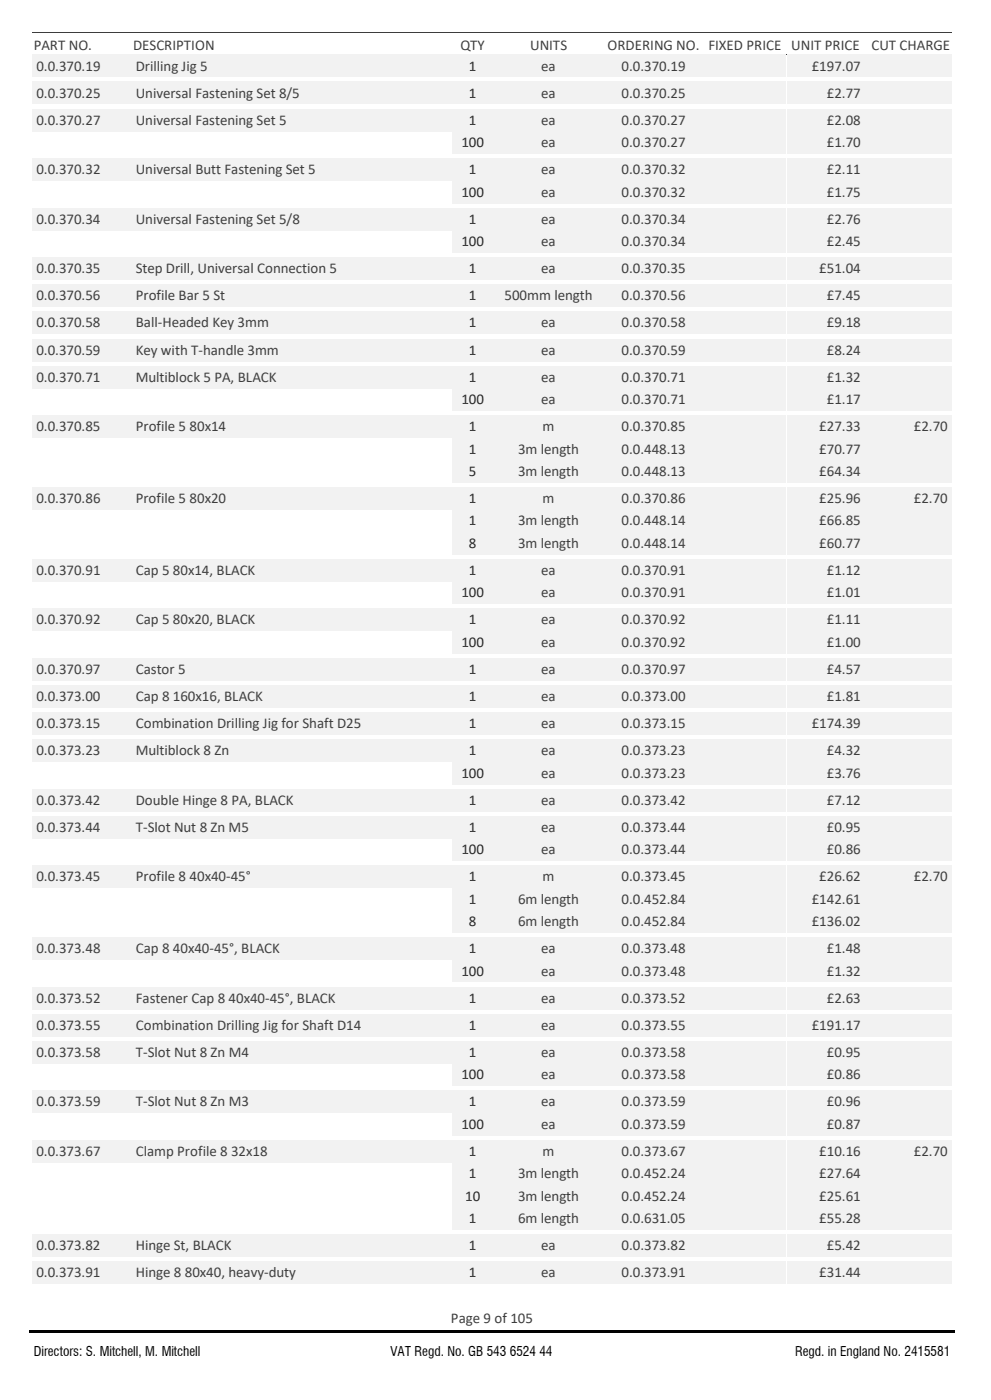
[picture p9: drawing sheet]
<svg xmlns="http://www.w3.org/2000/svg" width="210mm" height="297mm" viewBox="0 0 210 297" stroke-linecap="round" stroke-linejoin="round" font-family="sans-serif">
<defs><g id="words">
<g font-size="3.2" fill="#404040">
<text x="7.1" y="10.7">PART NO.</text>
<text x="28.2" y="10.7">DESCRIPTION</text>
<text x="97.6" y="10.7">QTY</text>
<text x="112.3" y="10.7">UNITS</text>
<text x="128.7" y="10.7">ORDERING NO. FIXED PRICE UNIT PRICE</text>
<text x="184.7" y="10.7">CUT CHARGE</text>
<text x="7.7" y="15">0.0.370.19</text>
<text x="28.8" y="15">Drilling Jig 5</text>
<text x="114.7" y="15">ea</text>
<text x="131.7" y="15">0.0.370.19</text>
<text x="172" y="15">£197.07</text>
<text x="7.7" y="20.7">0.0.370.25</text>
<text x="28.8" y="20.7">Universal Fastening Set 8/5</text>
<text x="114.7" y="20.7">ea</text>
<text x="131.7" y="20.7">0.0.370.25</text>
<text x="175.2" y="20.7">£2.77</text>
<text x="7.7" y="26.5">0.0.370.27</text>
<text x="28.8" y="26.5">Universal Fastening Set 5</text>
<text x="114.7" y="26.5">ea</text>
<text x="131.7" y="26.5">0.0.370.27</text>
<text x="175.2" y="26.5">£2.08</text>
<text x="114.7" y="31.2">ea</text>
<text x="131.7" y="31.2">0.0.370.27</text>
<text x="175.2" y="31.2">£1.70</text>
<text x="7.7" y="36.9">0.0.370.32</text>
<text x="28.8" y="36.9">Universal Butt Fastening Set 5</text>
<text x="114.7" y="36.9">ea</text>
<text x="114.7" y="41.7">ea</text>
<text x="131.7" y="36.9">0.0.370.32</text>
<text x="131.7" y="41.7">0.0.370.32</text>
<text x="175.2" y="36.9">£2.11</text>
<text x="175.2" y="41.7">£1.75</text>
<text x="7.7" y="47.5">0.0.370.34</text>
<text x="28.8" y="47.5">Universal Fastening Set 5/8</text>
<text x="114.7" y="47.5">ea</text>
<text x="131.7" y="47.5">0.0.370.34</text>
<text x="175.2" y="47.5">£2.76</text>
<text x="114.7" y="52.2">ea</text>
<text x="131.7" y="52.2">0.0.370.34</text>
<text x="175.2" y="52.2">£2.45</text>
<text x="7.7" y="58">0.0.370.35</text>
<text x="28.8" y="58">Step Drill, Universal Connection 5</text>
<text x="114.7" y="58">ea</text>
<text x="131.7" y="58">0.0.370.35</text>
<text x="173.6" y="58">£51.04</text>
<text x="7.7" y="63.7">0.0.370.56</text>
<text x="28.8" y="63.7">Profile Bar 5 St</text>
<text x="106.9" y="63.7">500mm length</text>
<text x="131.7" y="63.7">0.0.370.56</text>
<text x="175.2" y="63.7">£7.45</text>
<text x="7.7" y="69.5">0.0.370.58</text>
<text x="28.8" y="69.5">Ball-Headed Key 3mm</text>
<text x="114.7" y="69.5">ea</text>
<text x="131.7" y="69.5">0.0.370.58</text>
<text x="175.2" y="69.5">£9.18</text>
<text x="7.7" y="75.2">0.0.370.59</text>
<text x="28.8" y="75.2">Key with T-handle 3mm</text>
<text x="114.7" y="75.2">ea</text>
<text x="131.7" y="75.2">0.0.370.59</text>
<text x="175.2" y="75.2">£8.24</text>
<text x="7.7" y="81">0.0.370.71</text>
<text x="28.8" y="81">Multiblock 5 PA, BLACK</text>
<text x="114.7" y="81">ea</text>
<text x="131.7" y="81">0.0.370.71</text>
<text x="175.2" y="81">£1.32</text>
<text x="114.7" y="85.7">ea</text>
<text x="131.7" y="85.7">0.0.370.71</text>
<text x="175.2" y="85.7">£1.17</text>
<text x="7.7" y="91.5">0.0.370.85</text>
<text x="28.8" y="91.5">Profile 5 80x14</text>
<text x="115" y="91.5">m</text>
<text x="131.7" y="91.5">0.0.370.85</text>
<text x="173.6" y="91.5">£27.33</text>
<text x="193.6" y="91.5">£2.70</text>
<text x="109.8" y="96.2">3m length</text>
<text x="109.8" y="101">3m length</text>
<text x="131.7" y="96.2">0.0.448.13</text>
<text x="131.7" y="101">0.0.448.13</text>
<text x="173.6" y="96.2">£70.77</text>
<text x="173.6" y="101">£64.34</text>
<text x="7.7" y="106.7">0.0.370.86</text>
<text x="28.8" y="106.7">Profile 5 80x20</text>
<text x="115" y="106.7">m</text>
<text x="131.7" y="106.7">0.0.370.86</text>
<text x="173.6" y="106.7">£25.96</text>
<text x="193.6" y="106.7">£2.70</text>
<text x="109.8" y="111.4">3m length</text>
<text x="131.7" y="111.4">0.0.448.14</text>
<text x="173.6" y="111.4">£66.85</text>
<text x="109.8" y="116.2">3m length</text>
<text x="131.7" y="116.2">0.0.448.14</text>
<text x="173.6" y="116.2">£60.77</text>
<text x="7.7" y="121.9">0.0.370.91</text>
<text x="28.8" y="121.9">Cap 5 80x14, BLACK</text>
<text x="114.7" y="121.9">ea</text>
<text x="131.7" y="121.9">0.0.370.91</text>
<text x="175.2" y="121.9">£1.12</text>
<text x="114.7" y="126.7">ea</text>
<text x="131.7" y="126.7">0.0.370.91</text>
<text x="175.2" y="126.7">£1.01</text>
<text x="7.7" y="132.5">0.0.370.92</text>
<text x="28.8" y="132.5">Cap 5 80x20, BLACK</text>
<text x="114.7" y="132.5">ea</text>
<text x="114.7" y="137.2">ea</text>
<text x="131.7" y="132.5">0.0.370.92</text>
<text x="131.7" y="137.2">0.0.370.92</text>
<text x="175.2" y="132.5">£1.11</text>
<text x="175.2" y="137.2">£1.00</text>
<text x="7.7" y="143">0.0.370.97</text>
<text x="28.8" y="143">Castor 5</text>
<text x="114.7" y="143">ea</text>
<text x="131.7" y="143">0.0.370.97</text>
<text x="175.2" y="143">£4.57</text>
<text x="7.7" y="148.7">0.0.373.00</text>
<text x="28.8" y="148.7">Cap 8 160x16, BLACK</text>
<text x="114.7" y="148.7">ea</text>
<text x="131.7" y="148.7">0.0.373.00</text>
<text x="175.2" y="148.7">£1.81</text>
<text x="7.7" y="154.4">0.0.373.15</text>
<text x="28.8" y="154.4">Combination Drilling Jig for Shaft D25</text>
<text x="114.7" y="154.4">ea</text>
<text x="131.7" y="154.4">0.0.373.15</text>
<text x="172" y="154.4">£174.39</text>
<text x="7.7" y="160.2">0.0.373.23</text>
<text x="28.8" y="160.2">Multiblock 8 Zn</text>
<text x="114.7" y="160.2">ea</text>
<text x="131.7" y="160.2">0.0.373.23</text>
<text x="175.2" y="160.2">£4.32</text>
<text x="114.7" y="165">ea</text>
<text x="131.7" y="165">0.0.373.23</text>
<text x="175.2" y="165">£3.76</text>
<text x="7.7" y="170.7">0.0.373.42</text>
<text x="28.8" y="170.7">Double Hinge 8 PA, BLACK</text>
<text x="114.7" y="170.7">ea</text>
<text x="131.7" y="170.7">0.0.373.42</text>
<text x="175.2" y="170.7">£7.12</text>
<text x="7.7" y="176.4">0.0.373.44</text>
<text x="28.8" y="176.4">T-Slot Nut 8 Zn M5</text>
<text x="114.7" y="176.4">ea</text>
<text x="131.7" y="176.4">0.0.373.44</text>
<text x="175.2" y="176.4">£0.95</text>
<text x="114.7" y="181.2">ea</text>
<text x="131.7" y="181.2">0.0.373.44</text>
<text x="175.2" y="181.2">£0.86</text>
<text x="7.7" y="186.9">0.0.373.45</text>
<text x="28.8" y="186.9">Profile 8 40x40-45°</text>
<text x="109.8" y="191.7">6m length</text>
<text x="115" y="186.9">m</text>
<text x="131.7" y="186.9">0.0.373.45</text>
<text x="131.7" y="191.7">0.0.452.84</text>
<text x="172" y="191.7">£142.61</text>
<text x="173.6" y="186.9">£26.62</text>
<text x="193.6" y="186.9">£2.70</text>
<text x="109.8" y="196.4">6m length</text>
<text x="131.7" y="196.4">0.0.452.84</text>
<text x="172" y="196.4">£136.02</text>
<text x="7.7" y="202.2">0.0.373.48</text>
<text x="28.8" y="202.2">Cap 8 40x40-45°, BLACK</text>
<text x="114.7" y="202.2">ea</text>
<text x="131.7" y="202.2">0.0.373.48</text>
<text x="175.2" y="202.2">£1.48</text>
<text x="114.7" y="206.9">ea</text>
<text x="131.7" y="206.9">0.0.373.48</text>
<text x="175.2" y="206.9">£1.32</text>
<text x="7.7" y="212.7">0.0.373.52</text>
<text x="28.8" y="212.7">Fastener Cap 8 40x40-45°, BLACK</text>
<text x="114.7" y="212.7">ea</text>
<text x="131.7" y="212.7">0.0.373.52</text>
<text x="175.2" y="212.7">£2.63</text>
<text x="7.7" y="218.4">0.0.373.55</text>
<text x="28.8" y="218.4">Combination Drilling Jig for Shaft D14</text>
<text x="114.7" y="218.4">ea</text>
<text x="131.7" y="218.4">0.0.373.55</text>
<text x="172" y="218.4">£191.17</text>
<text x="7.7" y="224.2">0.0.373.58</text>
<text x="28.8" y="224.2">T-Slot Nut 8 Zn M4</text>
<text x="114.7" y="224.2">ea</text>
<text x="131.7" y="224.2">0.0.373.58</text>
<text x="175.2" y="224.2">£0.95</text>
<text x="114.7" y="228.9">ea</text>
<text x="131.7" y="228.9">0.0.373.58</text>
<text x="175.2" y="228.9">£0.86</text>
<text x="7.7" y="234.7">0.0.373.59</text>
<text x="28.8" y="234.7">T-Slot Nut 8 Zn M3</text>
<text x="114.7" y="234.7">ea</text>
<text x="114.7" y="239.4">ea</text>
<text x="131.7" y="234.7">0.0.373.59</text>
<text x="131.7" y="239.4">0.0.373.59</text>
<text x="175.2" y="234.7">£0.96</text>
<text x="175.2" y="239.4">£0.87</text>
<text x="7.7" y="245.2">0.0.373.67</text>
<text x="28.8" y="245.2">Clamp Profile 8 32x18</text>
<text x="115" y="245.2">m</text>
<text x="131.7" y="245.2">0.0.373.67</text>
<text x="173.6" y="245.2">£10.16</text>
<text x="193.6" y="245.2">£2.70</text>
<text x="109.8" y="249.9">3m length</text>
<text x="131.7" y="249.9">0.0.452.24</text>
<text x="173.6" y="249.9">£27.64</text>
<text x="109.8" y="254.7">3m length</text>
<text x="131.7" y="254.7">0.0.452.24</text>
<text x="173.6" y="254.7">£25.61</text>
<text x="109.8" y="259.4">6m length</text>
<text x="131.7" y="259.4">0.0.631.05</text>
<text x="173.6" y="259.4">£55.28</text>
<text x="7.7" y="265.2">0.0.373.82</text>
<text x="28.8" y="265.2">Hinge St, BLACK</text>
<text x="114.7" y="265.2">ea</text>
<text x="131.7" y="265.2">0.0.373.82</text>
<text x="175.2" y="265.2">£5.42</text>
<text x="7.7" y="270.9">0.0.373.91</text>
<text x="28.8" y="270.9">Hinge 8 80x40, heavy-duty</text>
<text x="114.7" y="270.9">ea</text>
<text x="131.7" y="270.9">0.0.373.91</text>
<text x="173.6" y="270.9">£31.44</text>
<text x="95.6" y="280.5">Page 9 of 105</text>
</g>
<g font-size="3.2" fill="#222a35">
<text x="99.4" y="15">1</text>
<text x="99.4" y="20.7">1</text>
<text x="99.4" y="26.5">1</text>
<text x="97.8" y="31.2">100</text>
<text x="97.8" y="41.7">100</text>
<text x="99.4" y="36.9">1</text>
<text x="99.4" y="47.5">1</text>
<text x="97.8" y="52.2">100</text>
<text x="99.4" y="58">1</text>
<text x="99.4" y="63.7">1</text>
<text x="99.4" y="69.5">1</text>
<text x="99.4" y="75.2">1</text>
<text x="99.4" y="81">1</text>
<text x="97.8" y="85.7">100</text>
<text x="99.4" y="91.5">1</text>
<text x="99.4" y="96.2">1</text>
<text x="99.4" y="101">5</text>
<text x="99.4" y="106.7">1</text>
<text x="99.4" y="111.4">1</text>
<text x="99.4" y="116.2">8</text>
<text x="99.4" y="121.9">1</text>
<text x="97.8" y="126.7">100</text>
<text x="97.8" y="137.2">100</text>
<text x="99.4" y="132.5">1</text>
<text x="99.4" y="143">1</text>
<text x="99.4" y="148.7">1</text>
<text x="99.4" y="154.4">1</text>
<text x="99.4" y="160.2">1</text>
<text x="97.8" y="165">100</text>
<text x="99.4" y="170.7">1</text>
<text x="99.4" y="176.4">1</text>
<text x="97.8" y="181.2">100</text>
<text x="99.4" y="186.9">1</text>
<text x="99.4" y="191.7">1</text>
<text x="99.4" y="196.4">8</text>
<text x="99.4" y="202.2">1</text>
<text x="97.8" y="206.9">100</text>
<text x="99.4" y="212.7">1</text>
<text x="99.4" y="218.4">1</text>
<text x="99.4" y="224.2">1</text>
<text x="97.8" y="228.9">100</text>
<text x="97.8" y="239.4">100</text>
<text x="99.4" y="234.7">1</text>
<text x="99.4" y="245.2">1</text>
<text x="99.4" y="249.9">1</text>
<text x="98.6" y="254.7">10</text>
<text x="99.4" y="259.4">1</text>
<text x="99.4" y="265.2">1</text>
<text x="99.4" y="270.9">1</text>
</g>
<g font-size="2.8">
<text x="7.1" y="287.6">Directors: S. Mitchell, M. Mitchell</text>
<text x="82.7" y="287.6">VAT Regd. No. GB 543 6524 44</text>
<text x="168.5" y="287.6">Regd. in England No. 2415581</text>
</g>
</g></defs>
<path d="M104.5 6.9h23.5" fill="none" stroke="#404040" stroke-width=".21"/>
<path d="M104.5 6.9h23.5" fill="none" stroke="#404040" stroke-width=".21"/>
<path d="M104.5 11.6h23.5" fill="none" stroke="#404040" stroke-width=".21"/>
<path d="M104.5 11.6h23.5" fill="none" stroke="#404040" stroke-width=".21"/>
<path d="M6.8 6.9h21.2" fill="none" stroke="#404040" stroke-width=".21"/>
<path d="M6.8 6.9h21.2" fill="none" stroke="#404040" stroke-width=".21"/>
<path d="M6.8 11.6h21.2" fill="none" stroke="#404040" stroke-width=".21"/>
<path d="M6.8 11.6h21.2" fill="none" stroke="#404040" stroke-width=".21"/>
<path d="M95.8 6.9h8.8" fill="none" stroke="#404040" stroke-width=".21"/>
<path d="M95.8 6.9h8.8" fill="none" stroke="#404040" stroke-width=".21"/>
<path d="M95.8 11.6h8.8" fill="none" stroke="#404040" stroke-width=".21"/>
<path d="M95.8 11.6h8.8" fill="none" stroke="#404040" stroke-width=".21"/>
<path d="M183.2 6.9h18.5" fill="none" stroke="#404040" stroke-width=".21"/>
<path d="M183.2 6.9h18.5" fill="none" stroke="#404040" stroke-width=".21"/>
<path d="M183.2 11.6h18.5" fill="none" stroke="#404040" stroke-width=".21"/>
<path d="M183.2 11.6h18.5" fill="none" stroke="#404040" stroke-width=".21"/>
<path d="M166.6 6.9h16.7" fill="none" stroke="#404040" stroke-width=".21"/>
<path d="M166.6 6.9h16.7" fill="none" stroke="#404040" stroke-width=".21"/>
<path d="M166.6 11.6h16.7" fill="none" stroke="#404040" stroke-width=".21"/>
<path d="M166.6 11.6h16.7" fill="none" stroke="#404040" stroke-width=".21"/>
<path d="M149 6.9h17.7" fill="none" stroke="#404040" stroke-width=".21"/>
<path d="M149 6.9h17.7" fill="none" stroke="#404040" stroke-width=".21"/>
<path d="M149 11.6h17.7" fill="none" stroke="#404040" stroke-width=".21"/>
<path d="M149 11.6h17.7" fill="none" stroke="#404040" stroke-width=".21"/>
<path d="M127.9 6.9h21.1" fill="none" stroke="#404040" stroke-width=".21"/>
<path d="M127.9 6.9h21.1" fill="none" stroke="#404040" stroke-width=".21"/>
<path d="M127.9 11.6h21.1" fill="none" stroke="#404040" stroke-width=".21"/>
<path d="M127.9 11.6h21.1" fill="none" stroke="#404040" stroke-width=".21"/>
<path d="M27.9 6.9h68" fill="none" stroke="#404040" stroke-width=".21"/>
<path d="M27.9 6.9h68" fill="none" stroke="#404040" stroke-width=".21"/>
<path d="M27.9 11.6h68" fill="none" stroke="#404040" stroke-width=".21"/>
<path d="M27.9 11.6h68" fill="none" stroke="#404040" stroke-width=".21"/>
<g fill="#f2f2f2">
<path d="M6.9 11.6h21v4.7h-21z" fill-rule="evenodd"/>
<path d="M95.9 11.6h8.6v4.7h-8.6z" fill-rule="evenodd"/>
<path d="M128 11.6h21v4.7h-21z" fill-rule="evenodd"/>
<path d="M149 11.6h17.6v4.7h-17.6z" fill-rule="evenodd"/>
<path d="M166.7 11.6h16.5v4.7h-16.5z" fill-rule="evenodd"/>
<path d="M183.3 11.6h18.3v4.7h-18.3z" fill-rule="evenodd"/>
<path d="M28 11.6h67.8v4.7h-67.8z" fill-rule="evenodd"/>
<path d="M104.6 11.6h23.3v4.7h-23.3z" fill-rule="evenodd"/>
<path d="M6.9 17.4h21v4.7h-21z" fill-rule="evenodd"/>
<path d="M95.9 17.4h8.6v4.7h-8.6z" fill-rule="evenodd"/>
<path d="M128 17.4h21v4.7h-21z" fill-rule="evenodd"/>
<path d="M149 17.4h17.6v4.7h-17.6z" fill-rule="evenodd"/>
<path d="M166.7 17.4h16.5v4.7h-16.5z" fill-rule="evenodd"/>
<path d="M183.3 17.4h18.3v4.7h-18.3z" fill-rule="evenodd"/>
<path d="M28 17.4h67.8v4.7h-67.8z" fill-rule="evenodd"/>
<path d="M104.6 17.4h23.3v4.7h-23.3z" fill-rule="evenodd"/>
<path d="M6.9 23.2h21v4.6h-21z" fill-rule="evenodd"/>
<path d="M95.9 23.2h8.6v4.6h-8.6z" fill-rule="evenodd"/>
<path d="M128 23.2h21v4.6h-21z" fill-rule="evenodd"/>
<path d="M149 23.2h17.6v4.6h-17.6z" fill-rule="evenodd"/>
<path d="M166.7 23.2h16.5v4.6h-16.5z" fill-rule="evenodd"/>
<path d="M183.3 23.2h18.3v4.6h-18.3z" fill-rule="evenodd"/>
<path d="M28 23.2h67.8v4.6h-67.8z" fill-rule="evenodd"/>
<path d="M104.6 23.2h23.3v4.6h-23.3z" fill-rule="evenodd"/>
<path d="M95.9 27.9h8.6v4.7h-8.6z" fill-rule="evenodd"/>
<path d="M128 27.9h21v4.7h-21z" fill-rule="evenodd"/>
<path d="M149 27.9h17.6v4.7h-17.6z" fill-rule="evenodd"/>
<path d="M166.7 27.9h16.5v4.7h-16.5z" fill-rule="evenodd"/>
<path d="M183.3 27.9h18.3v4.7h-18.3z" fill-rule="evenodd"/>
<path d="M104.6 27.9h23.3v4.7h-23.3z" fill-rule="evenodd"/>
<path d="M6.9 33.6h21v4.7h-21z" fill-rule="evenodd"/>
<path d="M95.9 33.6h8.6v4.7h-8.6z" fill-rule="evenodd"/>
<path d="M128 33.6h21v4.7h-21z" fill-rule="evenodd"/>
<path d="M149 33.6h17.6v4.7h-17.6z" fill-rule="evenodd"/>
<path d="M166.7 33.6h16.5v4.7h-16.5z" fill-rule="evenodd"/>
<path d="M183.3 33.6h18.3v4.7h-18.3z" fill-rule="evenodd"/>
<path d="M28 33.6h67.8v4.7h-67.8z" fill-rule="evenodd"/>
<path d="M104.6 33.6h23.3v4.7h-23.3z" fill-rule="evenodd"/>
<path d="M95.9 38.4h8.6v4.7h-8.6z" fill-rule="evenodd"/>
<path d="M128 38.4h21v4.7h-21z" fill-rule="evenodd"/>
<path d="M149 38.4h17.6v4.7h-17.6z" fill-rule="evenodd"/>
<path d="M166.7 38.4h16.5v4.7h-16.5z" fill-rule="evenodd"/>
<path d="M183.3 38.4h18.3v4.7h-18.3z" fill-rule="evenodd"/>
<path d="M104.6 38.4h23.3v4.7h-23.3z" fill-rule="evenodd"/>
<path d="M6.9 44.1h21v4.7h-21z" fill-rule="evenodd"/>
<path d="M95.9 44.1h8.6v4.7h-8.6z" fill-rule="evenodd"/>
<path d="M128 44.1h21v4.7h-21z" fill-rule="evenodd"/>
<path d="M149 44.1h17.6v4.7h-17.6z" fill-rule="evenodd"/>
<path d="M166.7 44.1h16.5v4.7h-16.5z" fill-rule="evenodd"/>
<path d="M183.3 44.1h18.3v4.7h-18.3z" fill-rule="evenodd"/>
<path d="M28 44.1h67.8v4.7h-67.8z" fill-rule="evenodd"/>
<path d="M104.6 44.1h23.3v4.7h-23.3z" fill-rule="evenodd"/>
<path d="M95.9 48.9h8.6v4.7h-8.6z" fill-rule="evenodd"/>
<path d="M128 48.9h21v4.7h-21z" fill-rule="evenodd"/>
<path d="M149 48.9h17.6v4.7h-17.6z" fill-rule="evenodd"/>
<path d="M166.7 48.9h16.5v4.7h-16.5z" fill-rule="evenodd"/>
<path d="M183.3 48.9h18.3v4.7h-18.3z" fill-rule="evenodd"/>
<path d="M104.6 48.9h23.3v4.7h-23.3z" fill-rule="evenodd"/>
<path d="M6.9 54.6h21v4.7h-21z" fill-rule="evenodd"/>
<path d="M95.9 54.6h8.6v4.7h-8.6z" fill-rule="evenodd"/>
<path d="M128 54.6h21v4.7h-21z" fill-rule="evenodd"/>
<path d="M149 54.6h17.6v4.7h-17.6z" fill-rule="evenodd"/>
<path d="M166.7 54.6h16.5v4.7h-16.5z" fill-rule="evenodd"/>
<path d="M183.3 54.6h18.3v4.7h-18.3z" fill-rule="evenodd"/>
<path d="M28 54.6h67.8v4.7h-67.8z" fill-rule="evenodd"/>
<path d="M104.6 54.6h23.3v4.7h-23.3z" fill-rule="evenodd"/>
<path d="M6.9 60.4h21v4.7h-21z" fill-rule="evenodd"/>
<path d="M95.9 60.4h8.6v4.7h-8.6z" fill-rule="evenodd"/>
<path d="M128 60.4h21v4.7h-21z" fill-rule="evenodd"/>
<path d="M149 60.4h17.6v4.7h-17.6z" fill-rule="evenodd"/>
<path d="M166.7 60.4h16.5v4.7h-16.5z" fill-rule="evenodd"/>
<path d="M183.3 60.4h18.3v4.7h-18.3z" fill-rule="evenodd"/>
<path d="M28 60.4h67.8v4.7h-67.8z" fill-rule="evenodd"/>
<path d="M104.6 60.4h23.3v4.7h-23.3z" fill-rule="evenodd"/>
<path d="M6.9 66.1h21v4.7h-21z" fill-rule="evenodd"/>
<path d="M95.9 66.1h8.6v4.7h-8.6z" fill-rule="evenodd"/>
<path d="M128 66.1h21v4.7h-21z" fill-rule="evenodd"/>
<path d="M149 66.1h17.6v4.7h-17.6z" fill-rule="evenodd"/>
<path d="M166.7 66.1h16.5v4.7h-16.5z" fill-rule="evenodd"/>
<path d="M183.3 66.1h18.3v4.7h-18.3z" fill-rule="evenodd"/>
<path d="M28 66.1h67.8v4.7h-67.8z" fill-rule="evenodd"/>
<path d="M104.6 66.1h23.3v4.7h-23.3z" fill-rule="evenodd"/>
<path d="M6.9 71.9h21v4.7h-21z" fill-rule="evenodd"/>
<path d="M95.9 71.9h8.6v4.7h-8.6z" fill-rule="evenodd"/>
<path d="M128 71.9h21v4.7h-21z" fill-rule="evenodd"/>
<path d="M149 71.9h17.6v4.7h-17.6z" fill-rule="evenodd"/>
<path d="M166.7 71.9h16.5v4.7h-16.5z" fill-rule="evenodd"/>
<path d="M183.3 71.9h18.3v4.7h-18.3z" fill-rule="evenodd"/>
<path d="M28 71.9h67.8v4.7h-67.8z" fill-rule="evenodd"/>
<path d="M104.6 71.9h23.3v4.7h-23.3z" fill-rule="evenodd"/>
<path d="M6.9 77.6h21v4.7h-21z" fill-rule="evenodd"/>
<path d="M95.9 77.6h8.6v4.7h-8.6z" fill-rule="evenodd"/>
<path d="M128 77.6h21v4.7h-21z" fill-rule="evenodd"/>
<path d="M149 77.6h17.6v4.7h-17.6z" fill-rule="evenodd"/>
<path d="M166.7 77.6h16.5v4.7h-16.5z" fill-rule="evenodd"/>
<path d="M183.3 77.6h18.3v4.7h-18.3z" fill-rule="evenodd"/>
<path d="M28 77.6h67.8v4.7h-67.8z" fill-rule="evenodd"/>
<path d="M104.6 77.6h23.3v4.7h-23.3z" fill-rule="evenodd"/>
<path d="M95.9 82.4h8.6v4.7h-8.6z" fill-rule="evenodd"/>
<path d="M128 82.4h21v4.7h-21z" fill-rule="evenodd"/>
<path d="M149 82.4h17.6v4.7h-17.6z" fill-rule="evenodd"/>
<path d="M166.7 82.4h16.5v4.7h-16.5z" fill-rule="evenodd"/>
<path d="M183.3 82.4h18.3v4.7h-18.3z" fill-rule="evenodd"/>
<path d="M104.6 82.4h23.3v4.7h-23.3z" fill-rule="evenodd"/>
<path d="M6.9 88.2h21v4.6h-21z" fill-rule="evenodd"/>
<path d="M95.9 88.2h8.6v4.6h-8.6z" fill-rule="evenodd"/>
<path d="M128 88.2h21v4.6h-21z" fill-rule="evenodd"/>
<path d="M149 88.2h17.6v4.6h-17.6z" fill-rule="evenodd"/>
<path d="M166.7 88.2h16.5v4.6h-16.5z" fill-rule="evenodd"/>
<path d="M183.3 88.2h18.3v4.6h-18.3z" fill-rule="evenodd"/>
<path d="M28 88.2h67.8v4.6h-67.8z" fill-rule="evenodd"/>
<path d="M104.6 88.2h23.3v4.6h-23.3z" fill-rule="evenodd"/>
<path d="M95.9 92.9h8.6v4.7h-8.6z" fill-rule="evenodd"/>
<path d="M128 92.9h21v4.7h-21z" fill-rule="evenodd"/>
<path d="M149 92.9h17.6v4.7h-17.6z" fill-rule="evenodd"/>
<path d="M166.7 92.9h16.5v4.7h-16.5z" fill-rule="evenodd"/>
<path d="M183.3 92.9h18.3v4.7h-18.3z" fill-rule="evenodd"/>
<path d="M104.6 92.9h23.3v4.7h-23.3z" fill-rule="evenodd"/>
<path d="M95.9 97.7h8.6v4.6h-8.6z" fill-rule="evenodd"/>
<path d="M128 97.7h21v4.6h-21z" fill-rule="evenodd"/>
<path d="M149 97.7h17.6v4.6h-17.6z" fill-rule="evenodd"/>
<path d="M166.7 97.7h16.5v4.6h-16.5z" fill-rule="evenodd"/>
<path d="M183.3 97.7h18.3v4.6h-18.3z" fill-rule="evenodd"/>
<path d="M104.6 97.7h23.3v4.6h-23.3z" fill-rule="evenodd"/>
<path d="M6.9 103.4h21v4.7h-21z" fill-rule="evenodd"/>
<path d="M95.9 103.4h8.6v4.7h-8.6z" fill-rule="evenodd"/>
<path d="M128 103.4h21v4.7h-21z" fill-rule="evenodd"/>
<path d="M149 103.4h17.6v4.7h-17.6z" fill-rule="evenodd"/>
<path d="M166.7 103.4h16.5v4.7h-16.5z" fill-rule="evenodd"/>
<path d="M183.3 103.4h18.3v4.7h-18.3z" fill-rule="evenodd"/>
<path d="M28 103.4h67.8v4.7h-67.8z" fill-rule="evenodd"/>
<path d="M104.6 103.4h23.3v4.7h-23.3z" fill-rule="evenodd"/>
<path d="M95.9 108.1h8.6v4.7h-8.6z" fill-rule="evenodd"/>
<path d="M128 108.1h21v4.7h-21z" fill-rule="evenodd"/>
<path d="M149 108.1h17.6v4.7h-17.6z" fill-rule="evenodd"/>
<path d="M166.7 108.1h16.5v4.7h-16.5z" fill-rule="evenodd"/>
<path d="M183.3 108.1h18.3v4.7h-18.3z" fill-rule="evenodd"/>
<path d="M104.6 108.1h23.3v4.7h-23.3z" fill-rule="evenodd"/>
<path d="M95.9 112.9h8.6v4.7h-8.6z" fill-rule="evenodd"/>
<path d="M128 112.9h21v4.7h-21z" fill-rule="evenodd"/>
<path d="M149 112.9h17.6v4.7h-17.6z" fill-rule="evenodd"/>
<path d="M166.7 112.9h16.5v4.7h-16.5z" fill-rule="evenodd"/>
<path d="M183.3 112.9h18.3v4.7h-18.3z" fill-rule="evenodd"/>
<path d="M104.6 112.9h23.3v4.7h-23.3z" fill-rule="evenodd"/>
<path d="M6.9 118.6h21v4.7h-21z" fill-rule="evenodd"/>
<path d="M95.9 118.6h8.6v4.7h-8.6z" fill-rule="evenodd"/>
<path d="M128 118.6h21v4.7h-21z" fill-rule="evenodd"/>
<path d="M149 118.6h17.6v4.7h-17.6z" fill-rule="evenodd"/>
<path d="M166.7 118.6h16.5v4.7h-16.5z" fill-rule="evenodd"/>
<path d="M183.3 118.6h18.3v4.7h-18.3z" fill-rule="evenodd"/>
<path d="M28 118.6h67.8v4.7h-67.8z" fill-rule="evenodd"/>
<path d="M104.6 118.6h23.3v4.7h-23.3z" fill-rule="evenodd"/>
<path d="M95.9 123.4h8.6v4.7h-8.6z" fill-rule="evenodd"/>
<path d="M128 123.4h21v4.7h-21z" fill-rule="evenodd"/>
<path d="M149 123.4h17.6v4.7h-17.6z" fill-rule="evenodd"/>
<path d="M166.7 123.4h16.5v4.7h-16.5z" fill-rule="evenodd"/>
<path d="M183.3 123.4h18.3v4.7h-18.3z" fill-rule="evenodd"/>
<path d="M104.6 123.4h23.3v4.7h-23.3z" fill-rule="evenodd"/>
<path d="M6.9 129.1h21v4.7h-21z" fill-rule="evenodd"/>
<path d="M95.9 129.1h8.6v4.7h-8.6z" fill-rule="evenodd"/>
<path d="M128 129.1h21v4.7h-21z" fill-rule="evenodd"/>
<path d="M149 129.1h17.6v4.7h-17.6z" fill-rule="evenodd"/>
<path d="M166.7 129.1h16.5v4.7h-16.5z" fill-rule="evenodd"/>
<path d="M183.3 129.1h18.3v4.7h-18.3z" fill-rule="evenodd"/>
<path d="M28 129.1h67.8v4.7h-67.8z" fill-rule="evenodd"/>
<path d="M104.6 129.1h23.3v4.7h-23.3z" fill-rule="evenodd"/>
<path d="M95.9 133.9h8.6v4.6h-8.6z" fill-rule="evenodd"/>
<path d="M128 133.9h21v4.6h-21z" fill-rule="evenodd"/>
<path d="M149 133.9h17.6v4.6h-17.6z" fill-rule="evenodd"/>
<path d="M166.7 133.9h16.5v4.6h-16.5z" fill-rule="evenodd"/>
<path d="M183.3 133.9h18.3v4.6h-18.3z" fill-rule="evenodd"/>
<path d="M104.6 133.9h23.3v4.6h-23.3z" fill-rule="evenodd"/>
<path d="M6.9 139.6h21v4.7h-21z" fill-rule="evenodd"/>
<path d="M95.9 139.6h8.6v4.7h-8.6z" fill-rule="evenodd"/>
<path d="M128 139.6h21v4.7h-21z" fill-rule="evenodd"/>
<path d="M149 139.6h17.6v4.7h-17.6z" fill-rule="evenodd"/>
<path d="M166.7 139.6h16.5v4.7h-16.5z" fill-rule="evenodd"/>
<path d="M183.3 139.6h18.3v4.7h-18.3z" fill-rule="evenodd"/>
<path d="M28 139.6h67.8v4.7h-67.8z" fill-rule="evenodd"/>
<path d="M104.6 139.6h23.3v4.7h-23.3z" fill-rule="evenodd"/>
<path d="M6.9 145.4h21v4.7h-21z" fill-rule="evenodd"/>
<path d="M95.9 145.4h8.6v4.7h-8.6z" fill-rule="evenodd"/>
<path d="M128 145.4h21v4.7h-21z" fill-rule="evenodd"/>
<path d="M149 145.4h17.6v4.7h-17.6z" fill-rule="evenodd"/>
<path d="M166.7 145.4h16.5v4.7h-16.5z" fill-rule="evenodd"/>
<path d="M183.3 145.4h18.3v4.7h-18.3z" fill-rule="evenodd"/>
<path d="M28 145.4h67.8v4.7h-67.8z" fill-rule="evenodd"/>
<path d="M104.6 145.4h23.3v4.7h-23.3z" fill-rule="evenodd"/>
<path d="M6.9 151.1h21v4.7h-21z" fill-rule="evenodd"/>
<path d="M95.9 151.1h8.6v4.7h-8.6z" fill-rule="evenodd"/>
<path d="M128 151.1h21v4.7h-21z" fill-rule="evenodd"/>
<path d="M149 151.1h17.6v4.7h-17.6z" fill-rule="evenodd"/>
<path d="M166.7 151.1h16.5v4.7h-16.5z" fill-rule="evenodd"/>
<path d="M183.3 151.1h18.3v4.7h-18.3z" fill-rule="evenodd"/>
<path d="M28 151.1h67.8v4.7h-67.8z" fill-rule="evenodd"/>
<path d="M104.6 151.1h23.3v4.7h-23.3z" fill-rule="evenodd"/>
<path d="M6.9 156.9h21v4.6h-21z" fill-rule="evenodd"/>
<path d="M95.9 156.9h8.6v4.6h-8.6z" fill-rule="evenodd"/>
<path d="M128 156.9h21v4.6h-21z" fill-rule="evenodd"/>
<path d="M149 156.9h17.6v4.6h-17.6z" fill-rule="evenodd"/>
<path d="M166.7 156.9h16.5v4.6h-16.5z" fill-rule="evenodd"/>
<path d="M183.3 156.9h18.3v4.6h-18.3z" fill-rule="evenodd"/>
<path d="M28 156.9h67.8v4.6h-67.8z" fill-rule="evenodd"/>
<path d="M104.6 156.9h23.3v4.6h-23.3z" fill-rule="evenodd"/>
<path d="M95.9 161.6h8.6v4.7h-8.6z" fill-rule="evenodd"/>
<path d="M128 161.6h21v4.7h-21z" fill-rule="evenodd"/>
<path d="M149 161.6h17.6v4.7h-17.6z" fill-rule="evenodd"/>
<path d="M166.7 161.6h16.5v4.7h-16.5z" fill-rule="evenodd"/>
<path d="M183.3 161.6h18.3v4.7h-18.3z" fill-rule="evenodd"/>
<path d="M104.6 161.6h23.3v4.7h-23.3z" fill-rule="evenodd"/>
<path d="M6.9 167.4h21v4.6h-21z" fill-rule="evenodd"/>
<path d="M95.9 167.4h8.6v4.6h-8.6z" fill-rule="evenodd"/>
<path d="M128 167.4h21v4.6h-21z" fill-rule="evenodd"/>
<path d="M149 167.4h17.6v4.6h-17.6z" fill-rule="evenodd"/>
<path d="M166.7 167.4h16.5v4.6h-16.5z" fill-rule="evenodd"/>
<path d="M183.3 167.4h18.3v4.6h-18.3z" fill-rule="evenodd"/>
<path d="M28 167.4h67.8v4.6h-67.8z" fill-rule="evenodd"/>
<path d="M104.6 167.4h23.3v4.6h-23.3z" fill-rule="evenodd"/>
<path d="M6.9 173.1h21v4.7h-21z" fill-rule="evenodd"/>
<path d="M95.9 173.1h8.6v4.7h-8.6z" fill-rule="evenodd"/>
<path d="M128 173.1h21v4.7h-21z" fill-rule="evenodd"/>
<path d="M149 173.1h17.6v4.7h-17.6z" fill-rule="evenodd"/>
<path d="M166.7 173.1h16.5v4.7h-16.5z" fill-rule="evenodd"/>
<path d="M183.3 173.1h18.3v4.7h-18.3z" fill-rule="evenodd"/>
<path d="M28 173.1h67.8v4.7h-67.8z" fill-rule="evenodd"/>
<path d="M104.6 173.1h23.3v4.7h-23.3z" fill-rule="evenodd"/>
<path d="M95.9 177.9h8.6v4.7h-8.6z" fill-rule="evenodd"/>
<path d="M128 177.9h21v4.7h-21z" fill-rule="evenodd"/>
<path d="M149 177.9h17.6v4.7h-17.6z" fill-rule="evenodd"/>
<path d="M166.7 177.9h16.5v4.7h-16.5z" fill-rule="evenodd"/>
<path d="M183.3 177.9h18.3v4.7h-18.3z" fill-rule="evenodd"/>
<path d="M104.6 177.9h23.3v4.7h-23.3z" fill-rule="evenodd"/>
<path d="M6.9 183.6h21v4.7h-21z" fill-rule="evenodd"/>
<path d="M95.9 183.6h8.6v4.7h-8.6z" fill-rule="evenodd"/>
<path d="M128 183.6h21v4.7h-21z" fill-rule="evenodd"/>
<path d="M149 183.6h17.6v4.7h-17.6z" fill-rule="evenodd"/>
<path d="M166.7 183.6h16.5v4.7h-16.5z" fill-rule="evenodd"/>
<path d="M183.3 183.6h18.3v4.7h-18.3z" fill-rule="evenodd"/>
<path d="M28 183.6h67.8v4.7h-67.8z" fill-rule="evenodd"/>
<path d="M104.6 183.6h23.3v4.7h-23.3z" fill-rule="evenodd"/>
<path d="M95.9 188.4h8.6v4.7h-8.6z" fill-rule="evenodd"/>
<path d="M128 188.4h21v4.7h-21z" fill-rule="evenodd"/>
<path d="M149 188.4h17.6v4.7h-17.6z" fill-rule="evenodd"/>
<path d="M166.7 188.4h16.5v4.7h-16.5z" fill-rule="evenodd"/>
<path d="M183.3 188.4h18.3v4.7h-18.3z" fill-rule="evenodd"/>
<path d="M104.6 188.4h23.3v4.7h-23.3z" fill-rule="evenodd"/>
<path d="M95.9 193.1h8.6v4.7h-8.6z" fill-rule="evenodd"/>
<path d="M128 193.1h21v4.7h-21z" fill-rule="evenodd"/>
<path d="M149 193.1h17.6v4.7h-17.6z" fill-rule="evenodd"/>
<path d="M166.7 193.1h16.5v4.7h-16.5z" fill-rule="evenodd"/>
<path d="M183.3 193.1h18.3v4.7h-18.3z" fill-rule="evenodd"/>
<path d="M104.6 193.1h23.3v4.7h-23.3z" fill-rule="evenodd"/>
<path d="M6.9 198.9h21v4.6h-21z" fill-rule="evenodd"/>
<path d="M95.9 198.9h8.6v4.6h-8.6z" fill-rule="evenodd"/>
<path d="M128 198.9h21v4.6h-21z" fill-rule="evenodd"/>
<path d="M149 198.9h17.6v4.6h-17.6z" fill-rule="evenodd"/>
<path d="M166.7 198.9h16.5v4.6h-16.5z" fill-rule="evenodd"/>
<path d="M183.3 198.9h18.3v4.6h-18.3z" fill-rule="evenodd"/>
<path d="M28 198.9h67.8v4.6h-67.8z" fill-rule="evenodd"/>
<path d="M104.6 198.9h23.3v4.6h-23.3z" fill-rule="evenodd"/>
<path d="M95.9 203.6h8.6v4.7h-8.6z" fill-rule="evenodd"/>
<path d="M128 203.6h21v4.7h-21z" fill-rule="evenodd"/>
<path d="M149 203.6h17.6v4.7h-17.6z" fill-rule="evenodd"/>
<path d="M166.7 203.6h16.5v4.7h-16.5z" fill-rule="evenodd"/>
<path d="M183.3 203.6h18.3v4.7h-18.3z" fill-rule="evenodd"/>
<path d="M104.6 203.6h23.3v4.7h-23.3z" fill-rule="evenodd"/>
<path d="M6.9 209.4h21v4.6h-21z" fill-rule="evenodd"/>
<path d="M95.9 209.4h8.6v4.6h-8.6z" fill-rule="evenodd"/>
<path d="M128 209.4h21v4.6h-21z" fill-rule="evenodd"/>
<path d="M149 209.4h17.6v4.6h-17.6z" fill-rule="evenodd"/>
<path d="M166.7 209.4h16.5v4.6h-16.5z" fill-rule="evenodd"/>
<path d="M183.3 209.4h18.3v4.6h-18.3z" fill-rule="evenodd"/>
<path d="M28 209.4h67.8v4.6h-67.8z" fill-rule="evenodd"/>
<path d="M104.6 209.4h23.3v4.6h-23.3z" fill-rule="evenodd"/>
<path d="M6.9 215.1h21v4.7h-21z" fill-rule="evenodd"/>
<path d="M95.9 215.1h8.6v4.7h-8.6z" fill-rule="evenodd"/>
<path d="M128 215.1h21v4.7h-21z" fill-rule="evenodd"/>
<path d="M149 215.1h17.6v4.7h-17.6z" fill-rule="evenodd"/>
<path d="M166.7 215.1h16.5v4.7h-16.5z" fill-rule="evenodd"/>
<path d="M183.3 215.1h18.3v4.7h-18.3z" fill-rule="evenodd"/>
<path d="M28 215.1h67.8v4.7h-67.8z" fill-rule="evenodd"/>
<path d="M104.6 215.1h23.3v4.7h-23.3z" fill-rule="evenodd"/>
<path d="M6.9 220.9h21v4.7h-21z" fill-rule="evenodd"/>
<path d="M95.9 220.9h8.6v4.7h-8.6z" fill-rule="evenodd"/>
<path d="M128 220.9h21v4.7h-21z" fill-rule="evenodd"/>
<path d="M149 220.9h17.6v4.7h-17.6z" fill-rule="evenodd"/>
<path d="M166.7 220.9h16.5v4.7h-16.5z" fill-rule="evenodd"/>
<path d="M183.3 220.9h18.3v4.7h-18.3z" fill-rule="evenodd"/>
<path d="M28 220.9h67.8v4.7h-67.8z" fill-rule="evenodd"/>
<path d="M104.6 220.9h23.3v4.7h-23.3z" fill-rule="evenodd"/>
<path d="M95.9 225.6h8.6v4.7h-8.6z" fill-rule="evenodd"/>
<path d="M128 225.6h21v4.7h-21z" fill-rule="evenodd"/>
<path d="M149 225.6h17.6v4.7h-17.6z" fill-rule="evenodd"/>
<path d="M166.7 225.6h16.5v4.7h-16.5z" fill-rule="evenodd"/>
<path d="M183.3 225.6h18.3v4.7h-18.3z" fill-rule="evenodd"/>
<path d="M104.6 225.6h23.3v4.7h-23.3z" fill-rule="evenodd"/>
<path d="M6.9 231.3h21v4.7h-21z" fill-rule="evenodd"/>
<path d="M95.9 231.3h8.6v4.7h-8.6z" fill-rule="evenodd"/>
<path d="M128 231.3h21v4.7h-21z" fill-rule="evenodd"/>
<path d="M149 231.3h17.6v4.7h-17.6z" fill-rule="evenodd"/>
<path d="M166.7 231.3h16.5v4.7h-16.5z" fill-rule="evenodd"/>
<path d="M183.3 231.3h18.3v4.7h-18.3z" fill-rule="evenodd"/>
<path d="M28 231.3h67.8v4.7h-67.8z" fill-rule="evenodd"/>
<path d="M104.6 231.3h23.3v4.7h-23.3z" fill-rule="evenodd"/>
<path d="M95.9 236.1h8.6v4.7h-8.6z" fill-rule="evenodd"/>
<path d="M128 236.1h21v4.7h-21z" fill-rule="evenodd"/>
<path d="M149 236.1h17.6v4.7h-17.6z" fill-rule="evenodd"/>
<path d="M166.7 236.1h16.5v4.7h-16.5z" fill-rule="evenodd"/>
<path d="M183.3 236.1h18.3v4.7h-18.3z" fill-rule="evenodd"/>
<path d="M104.6 236.1h23.3v4.7h-23.3z" fill-rule="evenodd"/>
<path d="M6.9 241.9h21v4.6h-21z" fill-rule="evenodd"/>
<path d="M95.9 241.9h8.6v4.6h-8.6z" fill-rule="evenodd"/>
<path d="M128 241.9h21v4.6h-21z" fill-rule="evenodd"/>
<path d="M149 241.9h17.6v4.6h-17.6z" fill-rule="evenodd"/>
<path d="M166.7 241.9h16.5v4.6h-16.5z" fill-rule="evenodd"/>
<path d="M183.3 241.9h18.3v4.6h-18.3z" fill-rule="evenodd"/>
<path d="M28 241.9h67.8v4.6h-67.8z" fill-rule="evenodd"/>
<path d="M104.6 241.9h23.3v4.6h-23.3z" fill-rule="evenodd"/>
<path d="M95.9 246.6h8.6v4.7h-8.6z" fill-rule="evenodd"/>
<path d="M128 246.6h21v4.7h-21z" fill-rule="evenodd"/>
<path d="M149 246.6h17.6v4.7h-17.6z" fill-rule="evenodd"/>
<path d="M166.7 246.6h16.5v4.7h-16.5z" fill-rule="evenodd"/>
<path d="M183.3 246.6h18.3v4.7h-18.3z" fill-rule="evenodd"/>
<path d="M104.6 246.6h23.3v4.7h-23.3z" fill-rule="evenodd"/>
<path d="M95.9 251.3h8.6v4.7h-8.6z" fill-rule="evenodd"/>
<path d="M128 251.3h21v4.7h-21z" fill-rule="evenodd"/>
<path d="M149 251.3h17.6v4.7h-17.6z" fill-rule="evenodd"/>
<path d="M166.7 251.3h16.5v4.7h-16.5z" fill-rule="evenodd"/>
<path d="M183.3 251.3h18.3v4.7h-18.3z" fill-rule="evenodd"/>
<path d="M104.6 251.3h23.3v4.7h-23.3z" fill-rule="evenodd"/>
<path d="M95.9 256.1h8.6v4.7h-8.6z" fill-rule="evenodd"/>
<path d="M128 256.1h21v4.7h-21z" fill-rule="evenodd"/>
<path d="M149 256.1h17.6v4.7h-17.6z" fill-rule="evenodd"/>
<path d="M166.7 256.1h16.5v4.7h-16.5z" fill-rule="evenodd"/>
<path d="M183.3 256.1h18.3v4.7h-18.3z" fill-rule="evenodd"/>
<path d="M104.6 256.1h23.3v4.7h-23.3z" fill-rule="evenodd"/>
<path d="M6.9 261.9h21v4.6h-21z" fill-rule="evenodd"/>
<path d="M95.9 261.9h8.6v4.6h-8.6z" fill-rule="evenodd"/>
<path d="M128 261.9h21v4.6h-21z" fill-rule="evenodd"/>
<path d="M149 261.9h17.6v4.6h-17.6z" fill-rule="evenodd"/>
<path d="M166.7 261.9h16.5v4.6h-16.5z" fill-rule="evenodd"/>
<path d="M183.3 261.9h18.3v4.6h-18.3z" fill-rule="evenodd"/>
<path d="M28 261.9h67.8v4.6h-67.8z" fill-rule="evenodd"/>
<path d="M104.6 261.9h23.3v4.6h-23.3z" fill-rule="evenodd"/>
<path d="M6.9 267.6h21v4.7h-21z" fill-rule="evenodd"/>
<path d="M95.9 267.6h8.6v4.7h-8.6z" fill-rule="evenodd"/>
<path d="M128 267.6h21v4.7h-21z" fill-rule="evenodd"/>
<path d="M149 267.6h17.6v4.7h-17.6z" fill-rule="evenodd"/>
<path d="M166.7 267.6h16.5v4.7h-16.5z" fill-rule="evenodd"/>
<path d="M183.3 267.6h18.3v4.7h-18.3z" fill-rule="evenodd"/>
<path d="M28 267.6h67.8v4.7h-67.8z" fill-rule="evenodd"/>
<path d="M104.6 267.6h23.3v4.7h-23.3z" fill-rule="evenodd"/>
</g>
<path d="M6.2 282.6h196.1" fill="none" stroke="#000" stroke-width=".35"/>
<path d="M6.2 282.3h196.1" fill="none" stroke="#000" stroke-width=".36"/>
<use href="#words"/>
</svg>
